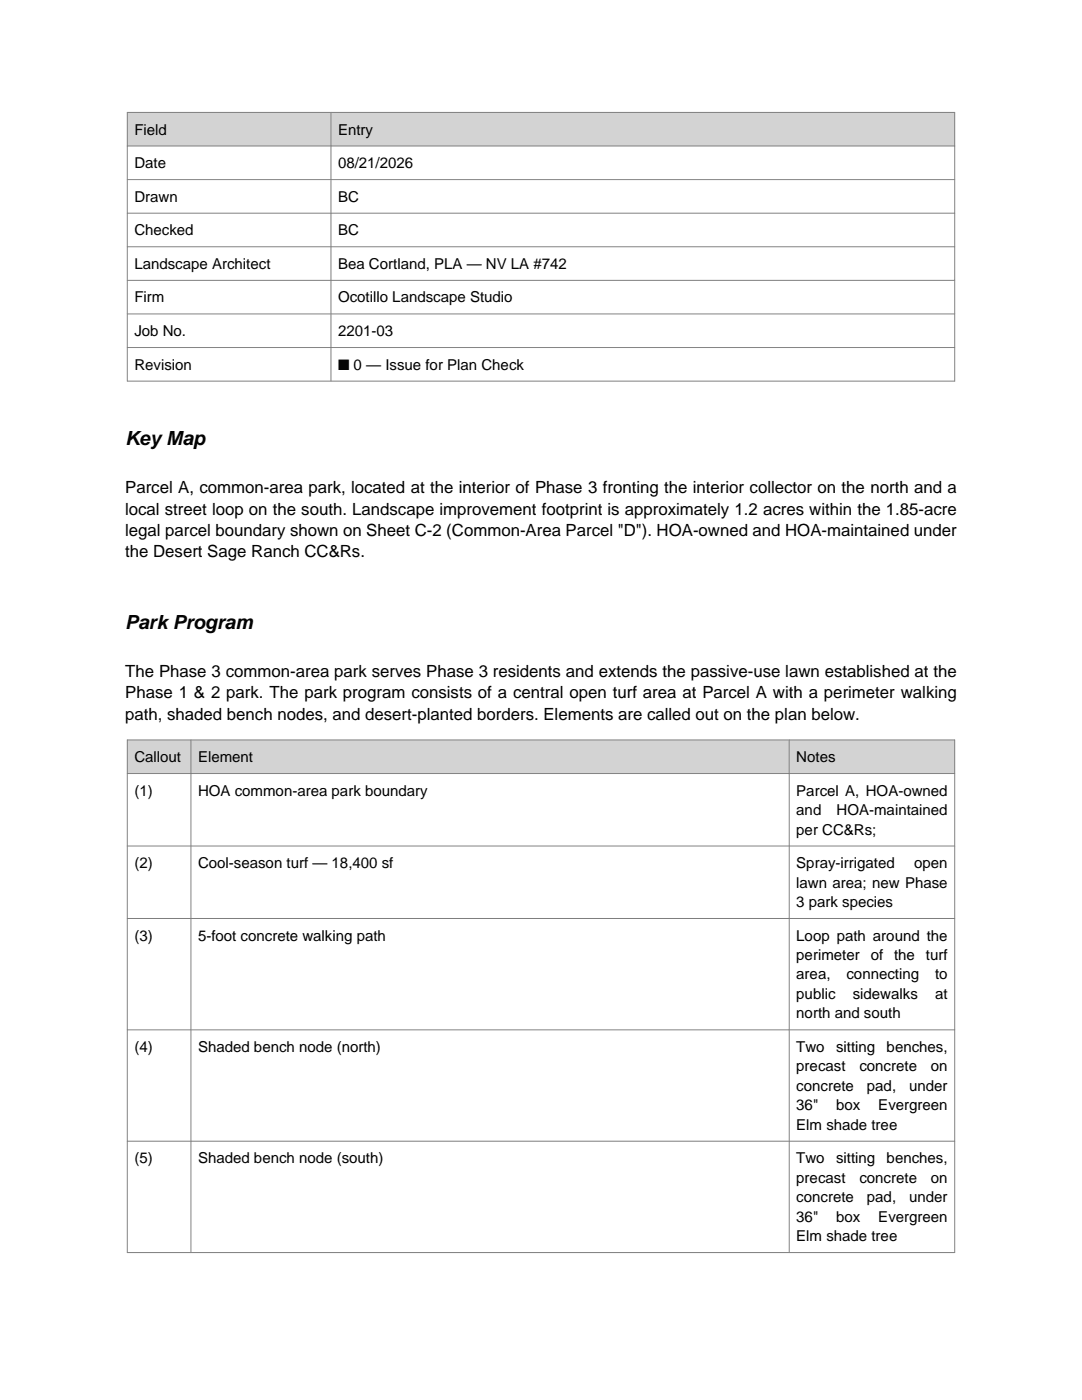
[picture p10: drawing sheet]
<svg xmlns="http://www.w3.org/2000/svg" width="216mm" height="279mm" viewBox="0 0 216 279" stroke-linecap="round" stroke-linejoin="round" font-family="sans-serif">
<defs><g id="words">
<g font-size="3.9">
<text x="25" y="88.8">Key Map</text>
<text x="25" y="125.4">Park Program</text>
</g>
<g font-size="3.4">
<text x="25" y="98.5">Parcel A, common-area park, located at the interior of Phase 3 fronting the interior collector on the north and a</text>
<text x="25" y="102.7">local street loop on the south. Landscape improvement footprint is approximately 1.2 acres within the 1.85-acre</text>
<text x="25" y="106.9">legal parcel boundary shown on Sheet C-2 (Common-Area Parcel &quot;D&quot;). HOA-owned and HOA-maintained under</text>
<text x="25" y="111.2">the Desert Sage Ranch CC&amp;Rs.</text>
<text x="25" y="135.1">The Phase 3 common-area park serves Phase 3 residents and extends the passive-use lawn established at the</text>
<text x="25" y="139.4">Phase 1 &amp; 2 park. The park program consists of a central open turf area at Parcel A with a perimeter walking</text>
<text x="25" y="143.6">path, shaded bench nodes, and desert-planted borders. Elements are called out on the plan below.</text>
</g>
<g font-size="3">
<text x="26.8" y="26.8">Field</text>
<text x="67.5" y="26.8">Entry</text>
<text x="26.8" y="33.5">Date</text>
<text x="67.5" y="33.5">08/21/2026</text>
<text x="26.8" y="40.3">Drawn</text>
<text x="67.5" y="40.3">BC</text>
<text x="26.8" y="47">Checked</text>
<text x="67.5" y="47">BC</text>
<text x="26.8" y="53.7">Landscape Architect</text>
<text x="67.5" y="53.7">Bea Cortland, PLA — NV LA #742</text>
<text x="26.8" y="60.4">Firm</text>
<text x="67.5" y="60.4">Ocotillo Landscape Studio</text>
<text x="26.8" y="67.1">Job No.</text>
<text x="67.5" y="67.1">2201-03</text>
<text x="26.8" y="73.8">Revision</text>
<text x="67.5" y="73.8">■ 0 — Issue for Plan Check</text>
<text x="26.8" y="152.1">Callout</text>
<text x="39.5" y="152.1">Element</text>
<text x="158.9" y="152.1">Notes</text>
<text x="26.8" y="158.8">(1)</text>
<text x="39.5" y="158.8">HOA common-area park boundary</text>
<text x="158.9" y="158.8">Parcel A, HOA-owned</text>
<text x="158.9" y="162.7">and</text>
<text x="158.9" y="166.5">per CC&amp;Rs;</text>
<text x="166.9" y="162.7">HOA-maintained</text>
<text x="26.8" y="173.2">(2)</text>
<text x="39.5" y="173.2">Cool-season turf — 18,400 sf</text>
<text x="158.9" y="173.2">Spray-irrigated</text>
<text x="182.4" y="173.2">open</text>
<text x="158.9" y="177.1">lawn area; new Phase</text>
<text x="158.9" y="181">3 park species</text>
<text x="26.8" y="187.7">(3)</text>
<text x="39.5" y="187.7">5-foot concrete walking path</text>
<text x="158.9" y="187.7">Loop path around the</text>
<text x="158.9" y="191.6">perimeter</text>
<text x="173.7" y="191.6">of</text>
<text x="178.4" y="191.6">the</text>
<text x="184.8" y="191.6">turf</text>
<text x="158.9" y="195.5">area,</text>
<text x="168.9" y="195.5">connecting</text>
<text x="186.6" y="195.5">to</text>
<text x="158.9" y="199.4">public</text>
<text x="158.9" y="203.2">north and south</text>
<text x="170.2" y="199.4">sidewalks</text>
<text x="186.6" y="199.4">at</text>
<text x="26.8" y="209.9">(4)</text>
<text x="39.5" y="209.9">Shaded bench node (north)</text>
<text x="158.9" y="209.9">Two</text>
<text x="166.8" y="209.9">sitting</text>
<text x="176.9" y="209.9">benches,</text>
<text x="158.9" y="213.8">precast</text>
<text x="171.5" y="213.8">concrete</text>
<text x="185.8" y="213.8">on</text>
<text x="158.9" y="217.7">concrete</text>
<text x="158.9" y="221.6">36&quot;</text>
<text x="166.9" y="221.6">box</text>
<text x="173" y="217.7">pad,</text>
<text x="175.3" y="221.6">Evergreen</text>
<text x="181.4" y="217.7">under</text>
<text x="158.9" y="225.5">Elm shade tree</text>
<text x="26.8" y="232.2">(5)</text>
<text x="39.5" y="232.2">Shaded bench node (south)</text>
<text x="158.9" y="232.2">Two</text>
<text x="166.8" y="232.2">sitting</text>
<text x="176.9" y="232.2">benches,</text>
<text x="158.9" y="236">precast</text>
<text x="158.9" y="239.9">concrete</text>
<text x="171.5" y="236">concrete</text>
<text x="173" y="239.9">pad,</text>
<text x="181.4" y="239.9">under</text>
<text x="185.8" y="236">on</text>
<text x="158.9" y="243.8">36&quot;</text>
<text x="166.9" y="243.8">box</text>
<text x="175.3" y="243.8">Evergreen</text>
<text x="158.9" y="247.7">Elm shade tree</text>
</g>
</g></defs>
<path d="M25.4 22.4h165.1v6.7h-165.1z" fill-rule="evenodd" fill="#d3d3d3"/>
<path d="M25.4 22.4h165.1v53.7h-165.1zM25.4 29.1h165.1M25.4 35.8h165.1M66 22.4v53.7M25.4 42.5h165.1M25.4 49.2h165.1M25.4 56h165.1M25.4 62.7h165.1M25.4 69.4h165.1" fill="none" stroke="#808080" stroke-width=".2"/>
<path d="M25.4 147.7h165.1v6.7h-165.1z" fill-rule="evenodd" fill="#d3d3d3"/>
<path d="M25.4 147.7h165.1v102.3h-165.1zM25.4 154.4h165.1M38.1 147.7v102.3M157.5 147.7v102.3M25.4 168.8h165.1M25.4 183.3h165.1M25.4 205.5h165.1M25.4 227.8h165.1" fill="none" stroke="#808080" stroke-width=".2"/>
<use href="#words"/>
</svg>
